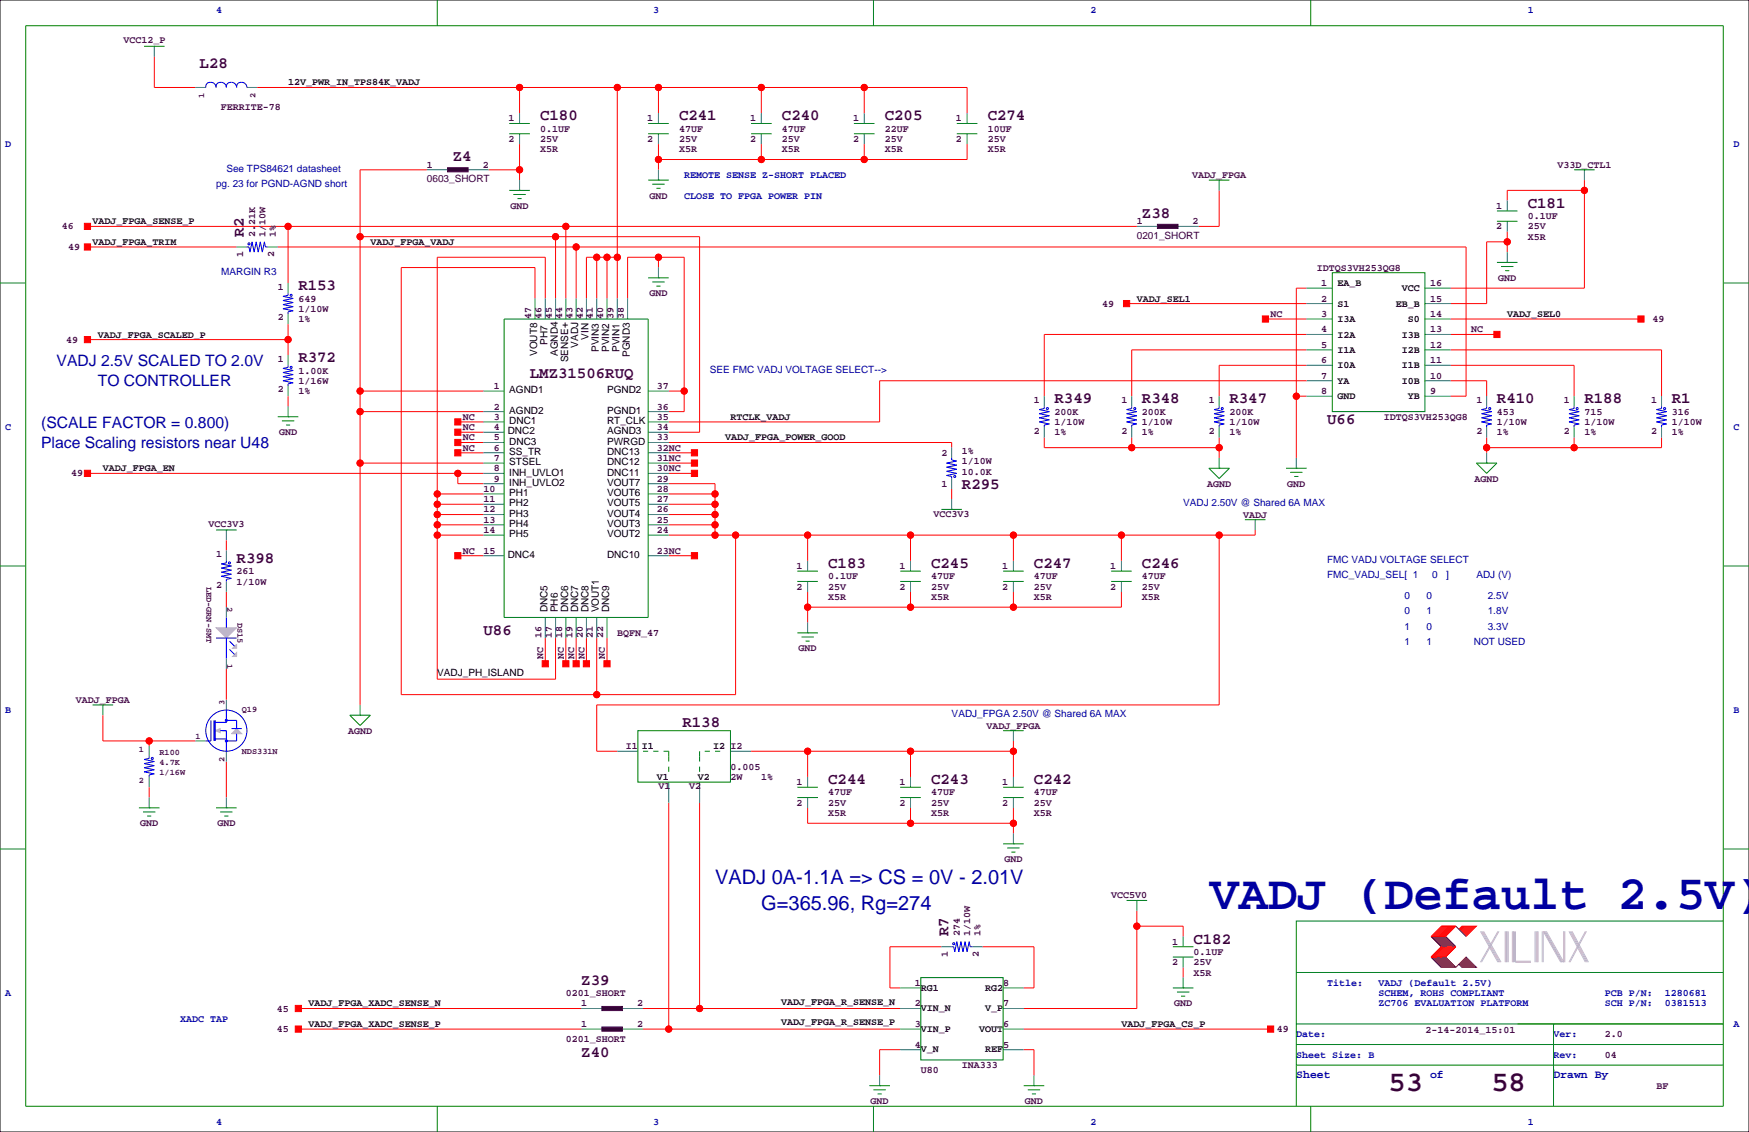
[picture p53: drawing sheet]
<svg xmlns="http://www.w3.org/2000/svg" width="432mm" height="279mm" viewBox="0 0 432 279" stroke-linecap="round" stroke-linejoin="round" font-family="sans-serif">
<defs><g id="words">
<text font-size="12" fill="#0000a0" x="298.7" y="224.4">VADJ (Default 2.5V)</text>
<g font-size="7.1" fill="#400040">
<text x="342.8" y="269.3">53</text>
<text x="368.2" y="269.3">58</text>
</g>
<g font-size="4.9" fill="#0000a0">
<text x="176.5" y="218.2">VADJ 0A-1.1A =&gt; CS = 0V - 2.01V</text>
<text x="188" y="224.6">G=365.96, Rg=274</text>
</g>
<g font-size="3.9" fill="#400040">
<text x="49.3" y="16.7">L28</text>
<text x="133.3" y="29.7">C180</text>
<text x="167.6" y="29.7">C241</text>
<text x="193" y="29.7">C240</text>
<text x="218.4" y="29.7">C205</text>
<text x="243.8" y="29.7">C274</text>
<text x="111.8" y="39.8">Z4</text>
<text x="281.9" y="53.8">Z38</text>
<text x="377.2" y="51.3">C181</text>
<text x="60.2" y="58.4" transform="rotate(-90 60.2 58.4)">R2</text>
<text x="73.7" y="71.6">R153</text>
<text x="73.7" y="89.4">R372</text>
<text x="130.8" y="93.2">LMZ31506RUQ</text>
<text x="260.3" y="99.5">R349</text>
<text x="281.9" y="99.5">R348</text>
<text x="303.5" y="99.5">R347</text>
<text x="369.6" y="99.5">R410</text>
<text x="391.2" y="99.5">R188</text>
<text x="412.7" y="99.5">R1</text>
<text x="327.7" y="104.6">U66</text>
<text x="237.5" y="120.6">R295</text>
<text x="58.4" y="138.9">R398</text>
<text x="204.5" y="140.2">C183</text>
<text x="229.9" y="140.2">C245</text>
<text x="255.3" y="140.2">C247</text>
<text x="281.9" y="140.2">C246</text>
<text x="119.4" y="156.7">U86</text>
<text x="168.5" y="179.5">R138</text>
<text x="204.5" y="193.5">C244</text>
<text x="229.9" y="193.5">C243</text>
<text x="255.3" y="193.5">C242</text>
<text x="234.2" y="231.1" transform="rotate(-90 234.2 231.1)">R7</text>
<text x="294.6" y="232.9">C182</text>
<text x="143.5" y="243">Z39</text>
<text x="143.5" y="260.8">Z40</text>
</g>
<g font-size="3.9" fill="#0000a0">
<text x="14" y="90.3">VADJ 2.5V SCALED TO 2.0V</text>
<text x="24.1" y="95.4">TO CONTROLLER</text>
<text x="10.2" y="105.5">(SCALE FACTOR = 0.800)</text>
<text x="10.2" y="110.6">Place Scaling resistors near U48</text>
</g>
<g font-size="2.8" fill="#0000a0">
<text x="320" y="266.1">Sheet</text>
<text x="353.1" y="266.1">of</text>
<text x="383.5" y="266.1">Drawn By</text>
</g>
<g font-size="2.5" fill="#0000a0">
<text x="53.3" y="3.3">4</text>
<text x="161.3" y="3.3">3</text>
<text x="269.2" y="3.3">2</text>
<text x="377.2" y="3.3">1</text>
<text x="1.3" y="36.3">D</text>
<text x="428" y="36.3">D</text>
<text x="53.3" y="46.3">pg. 23 for PGND-AGND short</text>
<text x="55.9" y="42.4">See TPS84621 datasheet</text>
<text x="168.9" y="43.9">REMOTE SENSE Z-SHORT PLACED</text>
<text x="168.9" y="49">CLOSE TO FPGA POWER PIN</text>
<text x="54.6" y="67.8">MARGIN R3</text>
<text x="175.3" y="92">SEE FMC VADJ VOLTAGE SELECT--&gt;</text>
<text x="1.3" y="106.2">C</text>
<text x="428" y="106.2">C</text>
<text x="292.1" y="125">VADJ 2.50V @ Shared 6A MAX</text>
<text x="327.7" y="139">FMC VADJ VOLTAGE SELECT</text>
<text x="327.7" y="142.8">FMC_VADJ_SEL[ 1</text>
<text x="353.6" y="142.8">0</text>
<text x="357" y="142.8">]</text>
<text x="364.5" y="142.8">ADJ (V)</text>
<text x="346.7" y="147.9">0</text>
<text x="352.2" y="147.9">0</text>
<text x="367.3" y="147.9">2.5V</text>
<text x="346.7" y="151.7">0</text>
<text x="346.7" y="155.5">1</text>
<text x="352.2" y="151.7">1</text>
<text x="352.2" y="155.5">0</text>
<text x="367.3" y="151.7">1.8V</text>
<text x="367.3" y="155.5">3.3V</text>
<text x="346.7" y="159.3">1</text>
<text x="352.2" y="159.3">1</text>
<text x="363.9" y="159.3">NOT USED</text>
<text x="1.3" y="176">B</text>
<text x="234.9" y="177.1">VADJ_FPGA 2.50V @ Shared 6A MAX</text>
<text x="428" y="176">B</text>
<text x="1.3" y="245.9">A</text>
<text x="327.7" y="243.3">Title:</text>
<text x="340.4" y="245.9">SCHEM, ROHS COMPLIANT</text>
<text x="340.4" y="243.3">VADJ (Default 2.5V)</text>
<text x="396.2" y="245.9">PCB P/N:</text>
<text x="411.1" y="245.9">1280681</text>
<text x="340.4" y="248.4">ZC706 EVALUATION PLATFORM</text>
<text x="396.2" y="248.4">SCH P/N:</text>
<text x="411.1" y="248.4">0381513</text>
<text x="44.4" y="252.2">XADC TAP</text>
<text x="320" y="256">Date:</text>
<text x="383.5" y="256">Ver:</text>
<text x="428" y="253.5">A</text>
<text x="320" y="261.1">Sheet Size: B</text>
<text x="383.5" y="261.1">Rev:</text>
<text x="53.3" y="277.6">4</text>
<text x="161.3" y="277.6">3</text>
<text x="269.2" y="277.6">2</text>
<text x="377.2" y="277.6">1</text>
</g>
<g font-size="2.5" fill="#400040">
<text x="30.5" y="10.7">VCC12_P</text>
<text x="54.5" y="27.3">FERRITE-78</text>
<text x="125.5" y="30">1</text>
<text x="159.8" y="30">1</text>
<text x="185.2" y="30">1</text>
<text x="210.6" y="30">1</text>
<text x="236" y="30">1</text>
<text x="125.5" y="35.1">2</text>
<text x="133.3" y="32.5">0.1UF</text>
<text x="133.3" y="35.1">25V</text>
<text x="159.8" y="35.1">2</text>
<text x="167.6" y="32.5">47UF</text>
<text x="167.6" y="35.1">25V</text>
<text x="185.2" y="35.1">2</text>
<text x="193" y="35.1">25V</text>
<text x="193" y="32.5">47UF</text>
<text x="210.6" y="35.1">2</text>
<text x="218.4" y="32.5">22UF</text>
<text x="218.4" y="35.1">25V</text>
<text x="236" y="35.1">2</text>
<text x="243.8" y="32.5">10UF</text>
<text x="243.8" y="35.1">25V</text>
<text x="105.4" y="41.4">1</text>
<text x="119.2" y="41.4">2</text>
<text x="133.3" y="37.6">X5R</text>
<text x="167.6" y="37.6">X5R</text>
<text x="193" y="37.6">X5R</text>
<text x="218.4" y="37.6">X5R</text>
<text x="243.8" y="37.6">X5R</text>
<text x="384.5" y="41.4">V33D_CTL1</text>
<text x="105.4" y="45">0603_SHORT</text>
<text x="294.3" y="43.9">VADJ_FPGA</text>
<text x="126" y="51.6">GND</text>
<text x="160.3" y="49">GND</text>
<text x="369.4" y="51.6">1</text>
<text x="15.2" y="56.6">46</text>
<text x="63" y="58.4" transform="rotate(-90 63 58.4)">2.21K</text>
<text x="65.5" y="58.4" transform="rotate(-90 65.5 58.4)">1/10W</text>
<text x="68.1" y="58.4" transform="rotate(-90 68.1 58.4)">1%</text>
<text x="280.7" y="55.4">1</text>
<text x="280.7" y="59">0201_SHORT</text>
<text x="294.4" y="55.4">2</text>
<text x="369.4" y="56.6">2</text>
<text x="377.2" y="54.1">0.1UF</text>
<text x="377.2" y="56.6">25V</text>
<text x="377.2" y="59.2">X5R</text>
<text x="16.8" y="61.7">49</text>
<text x="60" y="63.5" transform="rotate(-90 60 63.5)">1</text>
<text x="67.7" y="63.5" transform="rotate(-90 67.7 63.5)">2</text>
<text x="68.6" y="71.5">1</text>
<text x="325.1" y="66.8">IDTQS3VH253QG8</text>
<text x="326.2" y="70.6">1</text>
<text x="353.1" y="70.6">16</text>
<text x="369.9" y="69.3">GND</text>
<text x="73.7" y="74.4">649</text>
<text x="73.7" y="77">1/10W</text>
<text x="160.3" y="73.2">GND</text>
<text x="272.1" y="75.7">49</text>
<text x="326.2" y="74.4">2</text>
<text x="353.1" y="74.4">15</text>
<text x="68.6" y="79.1">2</text>
<text x="73.7" y="79.5">1%</text>
<text x="131.2" y="78.7" transform="rotate(-90 131.2 78.7)">47</text>
<text x="133.7" y="78.7" transform="rotate(-90 133.7 78.7)">46</text>
<text x="136.2" y="78.7" transform="rotate(-90 136.2 78.7)">45</text>
<text x="138.8" y="78.7" transform="rotate(-90 138.8 78.7)">44</text>
<text x="141.3" y="78.7" transform="rotate(-90 141.3 78.7)">43</text>
<text x="143.9" y="78.7" transform="rotate(-90 143.9 78.7)">42</text>
<text x="146.4" y="78.7" transform="rotate(-90 146.4 78.7)">41</text>
<text x="148.9" y="78.7" transform="rotate(-90 148.9 78.7)">40</text>
<text x="151.5" y="78.7" transform="rotate(-90 151.5 78.7)">39</text>
<text x="154" y="78.7" transform="rotate(-90 154 78.7)">38</text>
<text x="313.7" y="78.2">NC</text>
<text x="326.2" y="82">4</text>
<text x="326.2" y="78.2">3</text>
<text x="353.1" y="78.2">14</text>
<text x="353.1" y="82">13</text>
<text x="363.2" y="82">NC</text>
<text x="408" y="79.5">49</text>
<text x="16.3" y="84.6">49</text>
<text x="68.6" y="89.2">1</text>
<text x="326.2" y="89.7">6</text>
<text x="326.2" y="85.9">5</text>
<text x="353.1" y="85.9">12</text>
<text x="353.1" y="89.7">11</text>
<text x="73.7" y="92.2">1.00K</text>
<text x="73.7" y="94.7">1/16W</text>
<text x="326.2" y="93.5">7</text>
<text x="353.1" y="93.5">10</text>
<text x="68.6" y="96.9">2</text>
<text x="73.7" y="97.3">1%</text>
<text x="121.9" y="96">1</text>
<text x="121.9" y="101.1">2</text>
<text x="162.1" y="101.1">36</text>
<text x="162.1" y="96">37</text>
<text x="255.3" y="99.4">1</text>
<text x="276.9" y="99.4">1</text>
<text x="298.5" y="99.4">1</text>
<text x="326.2" y="97.3">8</text>
<text x="353.1" y="97.3">9</text>
<text x="364.5" y="99.4">1</text>
<text x="386.1" y="99.4">1</text>
<text x="407.7" y="99.4">1</text>
<text x="68.9" y="107.4">GND</text>
<text x="114.3" y="103.6">NC</text>
<text x="114.3" y="106.2">NC</text>
<text x="121.9" y="103.6">3</text>
<text x="121.9" y="106.2">4</text>
<text x="162.1" y="106.2">34</text>
<text x="162.1" y="103.6">35</text>
<text x="255.3" y="107">2</text>
<text x="260.3" y="102.4">200K</text>
<text x="260.3" y="104.9">1/10W</text>
<text x="260.3" y="107.4">1%</text>
<text x="276.9" y="107">2</text>
<text x="281.9" y="107.4">1%</text>
<text x="281.9" y="104.9">1/10W</text>
<text x="281.9" y="102.4">200K</text>
<text x="298.5" y="107">2</text>
<text x="303.5" y="102.4">200K</text>
<text x="303.5" y="104.9">1/10W</text>
<text x="303.5" y="107.4">1%</text>
<text x="341.6" y="103.6">IDTQS3VH253QG8</text>
<text x="364.5" y="107">2</text>
<text x="369.6" y="102.4">453</text>
<text x="369.6" y="104.9">1/10W</text>
<text x="369.6" y="107.4">1%</text>
<text x="386.1" y="107">2</text>
<text x="391.2" y="102.4">715</text>
<text x="391.2" y="104.9">1/10W</text>
<text x="391.2" y="107.4">1%</text>
<text x="407.7" y="107">2</text>
<text x="412.7" y="102.4">316</text>
<text x="412.7" y="104.9">1/10W</text>
<text x="412.7" y="107.4">1%</text>
<text x="114.3" y="108.7">NC</text>
<text x="114.3" y="111.3">NC</text>
<text x="121.9" y="108.7">5</text>
<text x="121.9" y="111.3">6</text>
<text x="121.9" y="113.8">7</text>
<text x="162.1" y="113.8">31NC</text>
<text x="162.1" y="111.3">32NC</text>
<text x="162.1" y="108.7">33</text>
<text x="232.4" y="112.5">2</text>
<text x="237.5" y="112.1">1%</text>
<text x="17.6" y="117.6">49</text>
<text x="121.9" y="116.3">8</text>
<text x="121.9" y="118.9">9</text>
<text x="162.1" y="116.3">30NC</text>
<text x="162.1" y="118.9">29</text>
<text x="237.5" y="117.2">10.0K</text>
<text x="237.5" y="114.6">1/10W</text>
<text x="364.1" y="118.9">AGND</text>
<text x="119.4" y="121.4">10</text>
<text x="119.4" y="124">11</text>
<text x="162.1" y="124">27</text>
<text x="162.1" y="121.4">28</text>
<text x="232.4" y="120.1">1</text>
<text x="298" y="120.1">AGND</text>
<text x="317.8" y="120.1">GND</text>
<text x="51.4" y="130.1">VCC3V3</text>
<text x="119.4" y="126.5">12</text>
<text x="119.4" y="129">13</text>
<text x="119.4" y="131.6">14</text>
<text x="162.1" y="131.6">24</text>
<text x="162.1" y="129">25</text>
<text x="162.1" y="126.5">26</text>
<text x="230.5" y="127.6">VCC3V3</text>
<text x="306.9" y="127.8">VADJ</text>
<text x="53.3" y="137.5">1</text>
<text x="114.3" y="136.7">NC</text>
<text x="119.4" y="136.7">15</text>
<text x="162.1" y="136.7">23NC</text>
<text x="58.4" y="141.7">261</text>
<text x="196.6" y="140.5">1</text>
<text x="204.5" y="143">0.1UF</text>
<text x="222" y="140.5">1</text>
<text x="229.9" y="143">47UF</text>
<text x="247.4" y="140.5">1</text>
<text x="255.3" y="143">47UF</text>
<text x="274.1" y="140.5">1</text>
<text x="281.9" y="143">47UF</text>
<text x="53.3" y="145.1">2</text>
<text x="58.4" y="144.3">1/10W</text>
<text x="196.6" y="145.5">2</text>
<text x="204.5" y="145.5">25V</text>
<text x="204.5" y="148.1">X5R</text>
<text x="222" y="145.5">2</text>
<text x="229.9" y="145.5">25V</text>
<text x="229.9" y="148.1">X5R</text>
<text x="247.4" y="145.5">2</text>
<text x="255.3" y="148.1">X5R</text>
<text x="255.3" y="145.5">25V</text>
<text x="274.1" y="145.5">2</text>
<text x="281.9" y="145.5">25V</text>
<text x="281.9" y="148.1">X5R</text>
<text x="133.7" y="157.5" transform="rotate(-90 133.7 157.5)">16</text>
<text x="136.2" y="157.5" transform="rotate(-90 136.2 157.5)">17</text>
<text x="138.8" y="157.5" transform="rotate(-90 138.8 157.5)">18</text>
<text x="141.3" y="157.5" transform="rotate(-90 141.3 157.5)">19</text>
<text x="143.9" y="157.5" transform="rotate(-90 143.9 157.5)">20</text>
<text x="146.4" y="157.5" transform="rotate(-90 146.4 157.5)">21</text>
<text x="148.9" y="157.5" transform="rotate(-90 148.9 157.5)">22</text>
<text x="152.4" y="157">BQFN_47</text>
<text x="197.2" y="160.8">GND</text>
<text x="134.1" y="162.6" transform="rotate(-90 134.1 162.6)">NC</text>
<text x="139.2" y="162.6" transform="rotate(-90 139.2 162.6)">NC</text>
<text x="141.7" y="162.6" transform="rotate(-90 141.7 162.6)">NC</text>
<text x="144.3" y="162.6" transform="rotate(-90 144.3 162.6)">NC</text>
<text x="149.4" y="162.6" transform="rotate(-90 149.4 162.6)">NC</text>
<text x="18.7" y="173.5">VADJ_FPGA</text>
<text x="243.5" y="179.8">VADJ_FPGA</text>
<text x="85.9" y="181.1">AGND</text>
<text x="154.5" y="184.9">I1</text>
<text x="180.3" y="184.9">I2</text>
<text x="180.3" y="190">0.005</text>
<text x="162.6" y="194.7">V1</text>
<text x="170.2" y="194.7">V2</text>
<text x="180.3" y="192.5">2W</text>
<text x="188" y="192.5">1%</text>
<text x="196.6" y="193.8">1</text>
<text x="204.5" y="196.3">47UF</text>
<text x="222" y="193.8">1</text>
<text x="229.9" y="196.3">47UF</text>
<text x="247.4" y="193.8">1</text>
<text x="255.3" y="196.3">47UF</text>
<text x="34.6" y="204">GND</text>
<text x="53.7" y="204">GND</text>
<text x="196.6" y="198.9">2</text>
<text x="204.5" y="201.4">X5R</text>
<text x="204.5" y="198.9">25V</text>
<text x="222" y="198.9">2</text>
<text x="229.9" y="198.9">25V</text>
<text x="229.9" y="201.4">X5R</text>
<text x="247.4" y="198.9">2</text>
<text x="255.3" y="198.9">25V</text>
<text x="255.3" y="201.4">X5R</text>
<text x="248" y="212.9">GND</text>
<text x="274.3" y="221.7">VCC5V0</text>
<text x="237" y="231.1" transform="rotate(-90 237 231.1)">274</text>
<text x="239.5" y="231.1" transform="rotate(-90 239.5 231.1)">1/10W</text>
<text x="242.1" y="231.1" transform="rotate(-90 242.1 231.1)">1%</text>
<text x="289.3" y="233.2">1</text>
<text x="234" y="236.2" transform="rotate(-90 234 236.2)">1</text>
<text x="241.6" y="236.2" transform="rotate(-90 241.6 236.2)">2</text>
<text x="289.3" y="238.3">2</text>
<text x="294.6" y="235.7">0.1UF</text>
<text x="294.6" y="238.3">25V</text>
<text x="139.7" y="245.9">0201_SHORT</text>
<text x="225.8" y="243.3">1</text>
<text x="247.6" y="243.3">8</text>
<text x="294.6" y="240.8">X5R</text>
<text x="68.4" y="249.7">45</text>
<text x="143.5" y="248.4">1</text>
<text x="157.3" y="248.4">2</text>
<text x="225.8" y="248.4">2</text>
<text x="247.6" y="248.4">7</text>
<text x="289.9" y="248.4">GND</text>
<text x="68.4" y="254.8">45</text>
<text x="139.7" y="257.3">0201_SHORT</text>
<text x="143.5" y="253.5">1</text>
<text x="157.3" y="253.5">2</text>
<text x="225.8" y="253.5">3</text>
<text x="247.6" y="253.5">6</text>
<text x="315.3" y="254.8">49</text>
<text x="351.9" y="255">2-14-2014_15:01</text>
<text x="396.2" y="256">2.0</text>
<text x="225.8" y="258.6">4</text>
<text x="237.5" y="263.7">INA333</text>
<text x="247.6" y="258.6">5</text>
<text x="396.2" y="261.1">04</text>
<text x="227.3" y="264.9">U80</text>
<text x="408.9" y="268.7">BF</text>
<text x="214.9" y="272.5">GND</text>
<text x="253" y="272.5">GND</text>
</g>
<g font-size="2.5">
<text x="71.1" y="21.1">12V_PWR_IN_TPS84K_VADJ</text>
<text x="22.9" y="55.4">VADJ_FPGA_SENSE_P</text>
<text x="22.9" y="60.5">VADJ_FPGA_TRIM</text>
<text x="91.4" y="60.5">VADJ_FPGA_VADJ</text>
<text x="330.2" y="70.6">EA_B</text>
<text x="346.1" y="71.9">VCC</text>
<text x="280.7" y="74.4">VADJ_SEL1</text>
<text x="330.2" y="75.7">S1</text>
<text x="344.6" y="75.7">EB_B</text>
<text x="24.1" y="83.3">VADJ_FPGA_SCALED_P</text>
<text x="145.3" y="83.8" transform="rotate(-90 145.3 83.8)">VIN</text>
<text x="330.2" y="83.3">I2A</text>
<text x="330.2" y="79.5">I3A</text>
<text x="346.1" y="83.3">I3B</text>
<text x="347.6" y="79.5">S0</text>
<text x="372.1" y="78.2">VADJ_SEL0</text>
<text x="132.6" y="87.9" transform="rotate(-90 132.6 87.9)">VOUT8</text>
<text x="135.2" y="85.1" transform="rotate(-90 135.2 85.1)">PH7</text>
<text x="137.7" y="87.9" transform="rotate(-90 137.7 87.9)">AGND4</text>
<text x="140.2" y="89.4" transform="rotate(-90 140.2 89.4)">SENSE+</text>
<text x="142.8" y="85.9" transform="rotate(-90 142.8 85.9)">VADJ</text>
<text x="147.9" y="86.9" transform="rotate(-90 147.9 86.9)">PVIN3</text>
<text x="150.4" y="86.9" transform="rotate(-90 150.4 86.9)">PVIN2</text>
<text x="152.9" y="86.9" transform="rotate(-90 152.9 86.9)">PVIN1</text>
<text x="155.5" y="88.1" transform="rotate(-90 155.5 88.1)">PGND3</text>
<text x="330.2" y="87.1">I1A</text>
<text x="346.1" y="87.1">I2B</text>
<text x="330.2" y="90.9">I0A</text>
<text x="330.2" y="94.7">YA</text>
<text x="346.1" y="90.9">I1B</text>
<text x="346.1" y="94.7">I0B</text>
<text x="125.7" y="97.1">AGND1</text>
<text x="149.9" y="97.1">PGND2</text>
<text x="330.2" y="98.6">GND</text>
<text x="347.6" y="98.6">YB</text>
<text x="125.4" y="107.2">DNC2</text>
<text x="125.7" y="102.1">AGND2</text>
<text x="125.7" y="104.7">DNC1</text>
<text x="149.9" y="107.2">AGND3</text>
<text x="149.9" y="102.1">PGND1</text>
<text x="149.9" y="104.7">RT_CLK</text>
<text x="180.3" y="103.6">RTCLK_VADJ</text>
<text x="125.7" y="109.8">DNC3</text>
<text x="125.7" y="112.3">SS_TR</text>
<text x="149.9" y="112.3">DNC13</text>
<text x="149.9" y="109.8">PWRGD</text>
<text x="179.1" y="108.7">VADJ_FPGA_POWER_GOOD</text>
<text x="25.4" y="116.3">VADJ_FPGA_EN</text>
<text x="125.7" y="117.4">INH_UVLO1</text>
<text x="125.7" y="119.9">INH_UVLO2</text>
<text x="125.7" y="114.8">STSEL</text>
<text x="149.9" y="117.4">DNC11</text>
<text x="149.9" y="114.8">DNC12</text>
<text x="149.9" y="119.9">VOUT7</text>
<text x="125.7" y="122.5">PH1</text>
<text x="125.7" y="125">PH2</text>
<text x="149.9" y="125">VOUT5</text>
<text x="149.9" y="122.5">VOUT6</text>
<text x="125.7" y="127.5">PH3</text>
<text x="125.7" y="130.1">PH4</text>
<text x="149.9" y="130.1">VOUT3</text>
<text x="149.9" y="127.5">VOUT4</text>
<text x="125.4" y="137.7">DNC4</text>
<text x="125.7" y="132.6">PH5</text>
<text x="149.9" y="137.7">DNC10</text>
<text x="149.9" y="132.6">VOUT2</text>
<text x="135.2" y="151.1" transform="rotate(-90 135.2 151.1)">DNC5</text>
<text x="137.7" y="151.1" transform="rotate(-90 137.7 151.1)">PH6</text>
<text x="140.2" y="151.1" transform="rotate(-90 140.2 151.1)">DNC6</text>
<text x="142.8" y="151.1" transform="rotate(-90 142.8 151.1)">DNC7</text>
<text x="145.3" y="151.1" transform="rotate(-90 145.3 151.1)">DNC8</text>
<text x="147.9" y="151.1" transform="rotate(-90 147.9 151.1)">VOUT1</text>
<text x="150.4" y="151.1" transform="rotate(-90 150.4 151.1)">DNC9</text>
<text x="107.9" y="166.9">VADJ_PH_ISLAND</text>
<text x="158.5" y="184.8">I1</text>
<text x="176.1" y="184.8">I2</text>
<text x="162.1" y="192.5">V1</text>
<text x="172.3" y="192.5">V2</text>
<text x="227.3" y="244.5">RG1</text>
<text x="243.2" y="244.5">RG2</text>
<text x="76.2" y="248.4">VADJ_FPGA_XADC_SENSE_N</text>
<text x="192.8" y="248">VADJ_FPGA_R_SENSE_N</text>
<text x="227.3" y="249.6">VIN_N</text>
<text x="243.2" y="249.6">V_P</text>
<text x="76.2" y="253.5">VADJ_FPGA_XADC_SENSE_P</text>
<text x="192.8" y="253.1">VADJ_FPGA_R_SENSE_P</text>
<text x="227.3" y="254.7">VIN_P</text>
<text x="241.7" y="254.7">VOUT</text>
<text x="276.9" y="253.5">VADJ_FPGA_CS_P</text>
<text x="227.3" y="259.8">V_N</text>
<text x="243.2" y="259.8">REF</text>
</g>
<g font-size="2.1" fill="#400040">
<text x="50.4" y="24.1" transform="rotate(-90 50.4 24.1)">1</text>
<text x="63.1" y="24.1" transform="rotate(-90 63.1 24.1)">2</text>
<text x="51" y="144.8" transform="rotate(90 51 144.8)">LED-GRN-SMT</text>
<text x="56.1" y="149.9" transform="rotate(90 56.1 149.9)">2</text>
<text x="58.6" y="153.7" transform="rotate(90 58.6 153.7)">DS15</text>
<text x="56.1" y="163.8" transform="rotate(90 56.1 163.8)">1</text>
<text x="55.4" y="174" transform="rotate(-90 55.4 174)">3</text>
<text x="59.7" y="175.8">Q19</text>
<text x="34.3" y="185.5">1</text>
<text x="48.3" y="182.4">1</text>
<text x="39.4" y="186.3">R100</text>
<text x="39.4" y="188.8">4.7K</text>
<text x="39.4" y="191.3">1/16W</text>
<text x="55.4" y="188" transform="rotate(-90 55.4 188)">2</text>
<text x="59.7" y="186">NDS331N</text>
<text x="34.3" y="193.2">2</text>
</g>
</g></defs>
<path d="M0 0h431.8v279.4h-431.8z" fill="none" stroke="#000" stroke-width=".25"/>
<g fill="none" stroke="#f00" stroke-width=".25">
<path d="M38.1 14v7.6h10.2M63.5 21.6h175.3v6.3M128.3 21.6v6.3M128.3 35.6v8.8M152.4 21.6v52.1M162.6 21.6v6.3M162.6 35.6v6.3M188 21.6v6.3M188 35.6v3.8M213.4 21.6v6.3M213.4 35.6v3.8M238.8 35.6v3.8h-76.2"/>
<path d="M21.6 55.9h259.1M71.1 55.9v13.9M88.9 58.4h83.8v48.3h-7.6M105.4 41.9h-16.5v132.1M120.6 41.9h7.7M137.2 58.4v15.3M139.7 55.9v17.8M301 47v8.9h-5.1M372.1 59.7h-5.1v15.2h-8.9M372.1 57.2v5M391.2 47h-19.1v2.5M391.2 44.4v26.7h-33.1"/>
<path d="M21.6 61h36.8M68.6 61h293.3v36.8h-3.8M132.1 73.7v-7.7h-33v105.4h82.5v-39.3M134.6 73.7v-10.2h-26.7v104.1h29.3v-10.1M142.2 61v12.7M147.3 63.5v10.2M149.9 63.5v10.2M152.4 63.5h-7.6v10.2M154.9 73.7v-10.2h14v38.1h-3.8M162.6 63.5v2.5M278.1 74.9h44.5M312.4 78.7h10.2"/>
<path d="M322.6 71.1h-2.6v41.9M358.1 78.7h47M21.6 83.8h49.5M71.1 80v7.6M71.1 97.8v2.5M88.9 96.5h30.5M165.1 96.5h3.8M320 97.8h2.6M322.6 82.5h-64.8v15.3M322.6 86.4h-43.2v11.4M322.6 90.2h-21.6v7.6M322.6 94h-105.4v10.1h-52.1"/>
<path d="M358.1 82.5h11.5M358.1 90.2h30.5v7.6M358.1 86.4h52.1v11.4M358.1 94h8.9v3.8M21.6 116.8h97.8M88.9 114.3h30.5M88.9 101.6h30.5M113 111.8h6.4M113 109.2h6.4M113 106.7h6.4M113 104.1h6.4M113 116.8v2.6h6.4"/>
<path d="M165.1 111.8h6.3M165.1 109.2h69.8v1.3M165.1 116.8h6.3M165.1 114.3h6.3M165.1 119.4h11.4v12.7M257.8 107.9v2.6h43.2M279.4 107.9v2.6M301 107.9v5.1M367 107.9v3.9M388.6 107.9v2.6M410.2 107.9v2.6h-43.2M55.9 133.3v2.6"/>
<path d="M107.9 129.5h11.5M107.9 127h11.5M107.9 124.5h11.5M107.9 121.9h11.5M107.9 132.1h11.5M113 137.2h6.4M165.1 129.5h11.4M165.1 127h11.4M165.1 124.5h11.4M165.1 121.9h11.4M165.1 137.2h6.3M199.4 132.1v6.3"/>
<path d="M224.8 132.1v6.3M234.9 120.7v2.5M250.2 132.1v6.3M276.9 132.1v6.3M301 132.1v41.9h-153.7v11.4h5.1M309.9 130.8v1.3h-144.8M55.9 146v3.9M134.6 157.5v6.3M139.7 157.5v6.3M142.2 157.5v6.3M144.8 157.5v6.3M147.3 157.5v13.9"/>
<path d="M149.9 157.5v6.3M199.4 146v7.7M224.8 146v3.9M250.2 146v3.9M276.9 146v3.9h-77.5M25.4 176.5v6.4h22.9M55.9 165.1v7.6M36.8 182.9v1.2M36.8 194.3v2.5M55.9 188v8.8M165.1 198.1v55.9M172.7 198.1v50.8"/>
<path d="M185.4 185.4h64.8M199.4 185.4v6.4M199.4 199.4v3.8h50.8M224.8 185.4v6.4M224.8 199.4v3.8M250.2 182.9v8.9M250.2 199.4v6.3M232.4 233.7h-12.7v10.1h2.5M242.6 233.7h12.7v10.1h-2.6M280.7 224.8v24.1h-28M280.7 228.6h11.4v2.5M292.1 238.8v2.5"/>
<path d="M355.9 228.6h3.5l-2.5 2.5h-3.6zM355.9 233.7l-2.6 2.5h3.6l2.5-2.5M356.1 233.7l-2.5 2.5M356.1 228.6l-2.5 2.5M356.4 233.7l-2.6 2.5M356.4 228.6l-2.6 2.5M356.6 233.7l-2.5 2.5M356.6 228.6l-2.5 2.5M356.9 233.7l-2.6 2.5M356.9 228.6l-2.6 2.5M357.1 233.7l-2.5 2.5M357.1 228.6l-2.5 2.5"/>
<path d="M357.4 233.7l-2.6 2.5M357.4 228.6l-2.6 2.5M357.6 233.7l-2.5 2.5M357.6 228.6l-2.5 2.5M357.9 233.7l-2.6 2.5M357.9 228.6l-2.6 2.5M358.1 233.7l-2.5 2.5M358.1 228.6l-2.5 2.5M358.4 233.7l-2.5 2.5M358.4 228.6l-2.5 2.5M358.6 233.7l-2.5 2.5M358.6 228.6l-2.5 2.5"/>
<path d="M358.9 233.7l-2.5 2.5M358.9 228.6l-2.5 2.5M359.2 233.7l-2.6 2.5M359.2 228.6l-2.6 2.5M360.2 229.4l.7-.8h3.6l-2.6 2.5M361.2 228.6l-.8 .8M361.4 228.6l-1 1M361.7 228.6l-1 1M361.9 228.6l-1.2 1.3M362.2 228.6l-1.3 1.3M362.5 228.6l-1.6 1.5M362.7 228.6l-1.5 1.5"/>
<path d="M363 228.6l-1.8 1.8M363.2 228.6l-1.8 1.8M363.5 228.6l-2.1 2M363.7 228.6l-2 2M364 228.6l-2.3 2.3M364.2 228.6l-2.3 2.3M73.7 248.9h69.8M73.7 254h69.8M158.7 248.9h63.5M158.7 254h63.5M222.2 259.1h-5v6.3M252.7 259.1h2.6v6.3"/>
<path d="M252.7 254h61"/>
<circle cx="128.3" cy="21.6" r=".76"/>
<circle cx="152.4" cy="21.6" r=".76"/>
<circle cx="162.6" cy="21.6" r=".76"/>
<circle cx="162.6" cy="39.4" r=".76"/>
<circle cx="188" cy="21.6" r=".76"/>
<circle cx="188" cy="39.4" r=".76"/>
<circle cx="213.4" cy="21.6" r=".76"/>
<circle cx="213.4" cy="39.4" r=".76"/>
<circle cx="71.1" cy="55.9" r=".76"/>
<circle cx="88.9" cy="58.4" r=".76"/>
<circle cx="128.3" cy="41.9" r=".76"/>
<circle cx="137.2" cy="58.4" r=".76"/>
<circle cx="139.7" cy="55.9" r=".76"/>
<circle cx="372.1" cy="59.7" r=".76"/>
<circle cx="391.2" cy="47" r=".76"/>
<circle cx="142.2" cy="61" r=".76"/>
<circle cx="147.3" cy="63.5" r=".76"/>
<circle cx="149.9" cy="63.5" r=".76"/>
<circle cx="152.4" cy="63.5" r=".76"/>
<circle cx="162.6" cy="63.5" r=".76"/>
<circle cx="71.1" cy="83.8" r=".76"/>
<circle cx="88.9" cy="96.5" r=".76"/>
<circle cx="168.9" cy="96.5" r=".76"/>
<circle cx="320" cy="97.8" r=".76"/>
<circle cx="88.9" cy="101.6" r=".76"/>
<circle cx="88.9" cy="114.3" r=".76"/>
<circle cx="113" cy="116.8" r=".76"/>
<circle cx="279.4" cy="110.5" r=".76"/>
<circle cx="301" cy="110.5" r=".76"/>
<circle cx="367" cy="110.5" r=".76"/>
<circle cx="388.6" cy="110.5" r=".76"/>
<circle cx="108" cy="132.1" r=".76"/>
<circle cx="108" cy="121.9" r=".76"/>
<circle cx="108" cy="127" r=".76"/>
<circle cx="108" cy="129.5" r=".76"/>
<circle cx="108" cy="124.5" r=".76"/>
<circle cx="176.5" cy="132.1" r=".76"/>
<circle cx="176.5" cy="121.9" r=".76"/>
<circle cx="176.5" cy="127" r=".76"/>
<circle cx="176.5" cy="129.5" r=".76"/>
<circle cx="176.5" cy="124.5" r=".76"/>
<circle cx="181.6" cy="132.1" r=".76"/>
<circle cx="199.4" cy="132.1" r=".76"/>
<circle cx="224.8" cy="132.1" r=".76"/>
<circle cx="250.2" cy="132.1" r=".76"/>
<circle cx="276.9" cy="132.1" r=".76"/>
<circle cx="301" cy="132.1" r=".76"/>
<circle cx="199.4" cy="149.9" r=".76"/>
<circle cx="224.8" cy="149.9" r=".76"/>
<circle cx="250.2" cy="149.9" r=".76"/>
<circle cx="147.3" cy="171.4" r=".76"/>
<circle cx="36.8" cy="182.9" r=".76"/>
<circle cx="199.4" cy="185.4" r=".76"/>
<circle cx="224.8" cy="185.4" r=".76"/>
<circle cx="250.2" cy="185.4" r=".76"/>
<circle cx="224.8" cy="203.2" r=".76"/>
<circle cx="250.2" cy="203.2" r=".76"/>
<circle cx="280.7" cy="228.6" r=".76"/>
<circle cx="165.1" cy="254" r=".76"/>
<circle cx="172.7" cy="248.9" r=".76"/>
</g>
<g fill="none" stroke="#008080" stroke-width=".25">
<path d="M38.1 11.4v2.6M48.3 21.6h2.5M61 21.6h2.5M128.3 27.9v2.6M128.3 33v2.6M162.6 27.9v2.6M162.6 33v2.6M188 27.9v2.6M188 33v2.6M213.4 27.9v2.6M213.4 33v2.6M238.8 27.9v2.6"/>
<path d="M238.8 33v2.6M105.4 41.9h5.1M115.6 41.9h5M128.3 44.4v2.6M162.6 41.9v2.5M280.7 55.9h5.1M290.8 55.9h5.1M301 44.4v2.6M372.1 49.5v2.6M372.1 54.6v2.6M391.2 41.9v2.5M58.4 61h2.6"/>
<path d="M66 61h2.6M71.1 69.8v2.6M71.1 77.5v2.5M132.1 73.7v5M134.6 73.7v5M137.2 73.7v5M139.7 73.7v5M142.2 73.7v5M144.8 73.7v5M147.3 73.7v5M149.9 73.7v5M152.4 73.7v5"/>
<path d="M154.9 73.7v5M162.6 66v2.6M322.6 71.1h6.3M322.6 74.9h6.3M322.6 78.7h6.3M351.8 71.1h6.3M351.8 74.9h6.3M351.8 78.7h6.3M372.1 62.2v2.6M71.1 87.6v2.6M71.1 95.2v2.6M119.4 96.5h5.1"/>
<path d="M160 96.5h5.1M257.8 97.8v2.5M279.4 97.8v2.5M301 97.8v2.5M322.6 90.2h6.3M322.6 86.4h6.3M322.6 82.5h6.3M322.6 94h6.3M322.6 97.8h6.3M351.8 90.2h6.3M351.8 86.4h6.3M351.8 82.5h6.3"/>
<path d="M351.8 94h6.3M351.8 97.8h6.3M367 97.8v2.5M388.6 97.8v2.5M410.2 97.8v2.5M71.1 100.3v2.6M119.4 101.6h5.1M119.4 106.7h5.1M119.4 104.1h5.1M119.4 116.8h5.1M119.4 114.3h5.1M119.4 111.8h5.1"/>
<path d="M119.4 109.2h5.1M119.4 119.4h5.1M160 101.6h5.1M160 106.7h5.1M160 104.1h5.1M160 116.8h5.1M160 114.3h5.1M160 111.8h5.1M160 109.2h5.1M160 119.4h5.1M234.9 110.5v2.5M234.9 118.1v2.6"/>
<path d="M257.8 105.4v2.5M279.4 105.4v2.5M301 105.4v2.5M301 113v2.6M320 113v2.6M367 105.4v2.5M367 111.8v2.5M388.6 105.4v2.5M410.2 105.4v2.5M55.9 130.8v2.5M55.9 135.9v2.5M119.4 137.2h5.1"/>
<path d="M119.4 121.9h5.1M119.4 124.5h5.1M119.4 127h5.1M119.4 129.5h5.1M119.4 132.1h5.1M160 137.2h5.1M160 121.9h5.1M160 124.5h5.1M160 127h5.1M160 129.5h5.1M160 132.1h5.1M199.4 138.4v2.6"/>
<path d="M224.8 138.4v2.6M234.9 123.2v2.5M250.2 138.4v2.6M276.9 138.4v2.6M309.9 128.3v2.5M55.9 143.5v2.5M55.9 149.9v2.5M134.6 152.4v5.1M137.2 152.4v5.1M139.7 152.4v5.1M142.2 152.4v5.1M144.8 152.4v5.1"/>
<path d="M147.3 152.4v5.1M149.9 152.4v5.1M199.4 143.5v2.5M199.4 153.7v2.5M224.8 143.5v2.5M250.2 143.5v2.5M276.9 143.5v2.5M25.4 174v2.5M55.9 162.6v2.5M55.9 172.7v2.6M88.9 174v2.5M36.8 184.1v2.6"/>
<path d="M36.8 191.8v2.5M36.8 196.8v2.6M48.3 182.9h2.5M55.9 185.4v2.6M55.9 196.8v2.6M152.4 185.4h5.1M165.1 193v5.1M172.7 193v5.1M180.3 185.4h5.1M199.4 191.8v2.5M199.4 196.8v2.6M224.8 191.8v2.5"/>
<path d="M224.8 196.8v2.6M250.2 180.3v2.6M250.2 191.8v2.5M250.2 196.8v2.6M250.2 205.7v2.6M232.4 233.7h2.5M240 233.7h2.6M280.7 222.2v2.6M292.1 231.1v2.6M292.1 236.2v2.6M143.5 248.9h5.1M143.5 254h5.1"/>
<path d="M153.7 248.9h5M153.7 254h5M222.2 248.9h5.1M222.2 254h5.1M222.2 243.8h5.1M222.2 259.1h5.1M247.6 248.9h5.1M247.6 254h5.1M247.6 243.8h5.1M247.6 259.1h5.1M292.1 241.3v2.5M217.2 265.4v2.6"/>
<path d="M255.3 265.4v2.6"/>
</g>
<g fill="none" stroke="#008000" stroke-width=".25">
<path d="M6.3 6.4h419.1v266.6h-419.1zM35.6 11.4h5M38.1 11.4h.1M107.9 0v6.4M215.6 0v6.4M323.6 0v6.4M125.7 33h5.1M125.7 30.5h5.1M160 33h5.1M160 30.5h5.1M185.4 33h5.1M185.4 30.5h5.1"/>
<path d="M210.8 33h5.1M210.8 30.5h5.1M236.2 33h5.1M236.2 30.5h5.1M125.7 47h5.1M126.7 48h3.1M127.8 49h1M128.3 47h.1M160 44.4h5.1M161 45.5h3.1M162.1 46.5h1M162.6 44.4h.1"/>
<path d="M298.4 44.4h5.1M301 44.4h.1M369.6 54.6h5M369.6 52.1h5M388.6 41.9h5.1M391.2 41.9h.1M0 69.8h6.3M124.5 78.7h35.5v73.7h-35.5zM160 68.6h5.1M161 69.6h3.1M162.1 70.6h1M162.6 68.6h.1"/>
<path d="M328.9 67.3h22.9v34.3h-22.9zM369.6 64.8h5M370.6 65.8h3M371.6 66.8h1M372.1 64.8h.1M425.4 69.8h6.4M68.6 102.9h5.1M69.6 103.9h3M70.6 104.9h1M71.1 102.9h.1M298.4 115.6h5.1l-2.5 2.5zM301 115.6h.1"/>
<path d="M317.5 115.6h5.1M318.5 116.6h3.1M319.5 117.6h1M320 115.6h.1M364.5 114.3h5.1l-2.6 2.5zM367 114.3h.1M0 139.7h6.3M53.3 130.8h5.1M55.9 130.8h.1M232.4 125.7h5.1M234.9 125.7h.1M307.3 128.3h5.1"/>
<path d="M309.9 128.3h.1M425.4 139.7h6.4M196.8 156.2h5.1M196.8 143.5h5.1M196.8 141h5.1M197.9 157.2h3M198.9 158.2h1M199.4 156.2h.1M222.2 143.5h5.1M222.2 141h5.1M247.6 143.5h5.1M247.6 141h5.1"/>
<path d="M274.3 143.5h5.1M274.3 141h5.1M22.9 174h5M25.4 174h.1M86.4 176.5h5l-2.5 2.6zM88.9 176.5h.1M34.3 199.4h5.1M36.8 199.4h.1M53.3 199.4h5.1M55.9 199.4h.1M157.5 180.3h22.8v12.7h-22.8zM158.7 185.4h1.3"/>
<path d="M161.3 185.4h1.3M163.8 185.4h1.3v2.6M165.1 189.2v1.3M172.7 185.4v2.6M172.7 189.2v1.3M174 185.4h1.3M176.5 185.4h1.3M196.8 196.8h5.1M196.8 194.3h5.1M222.2 196.8h5.1M222.2 194.3h5.1M247.6 196.8h5.1"/>
<path d="M247.6 194.3h5.1M247.6 180.3h5.1M250.2 180.3h.1M0 209.5h6.3M35.3 200.4h3.1M36.3 201.4h1M54.4 200.4h3M55.4 201.4h1M247.6 208.3h5.1M248.7 209.3h3M249.7 210.3h1M250.2 208.3h.1"/>
<path d="M425.4 209.5h6.4M278.1 222.2h5.1M280.7 222.2h.1M289.6 236.2h5M289.6 233.7h5M425.4 227.3h-105.4v35.6M227.3 241.3h20.3v20.3h-20.3zM289.6 243.8h5M290.6 244.9h3M291.6 245.9h1M292.1 243.8h.1M320 257.8h105.4"/>
<path d="M320 252.7h105.4M320 240h105.4M383.5 252.7v20.3M107.9 273v6.4M214.6 268h5.1M215.6 269h3.1M215.6 273v6.4M216.7 270h1M217.2 268h.1M252.7 268h5.1M253.7 269h3.1M254.8 270h1"/>
<path d="M255.3 268h.1M320 262.9v10.1M320 262.9h105.4M323.6 273v6.4M383.5 264.2h.1"/>
</g>
<g fill="#f00" stroke="#f00" stroke-width=".25">
<path d="M277.4 74.2h1.5v1.5h-1.5z" fill-rule="evenodd"/>
<path d="M311.7 78h1.5v1.5h-1.5z" fill-rule="evenodd"/>
<path d="M404.4 78h1.5v1.5h-1.5z" fill-rule="evenodd"/>
<path d="M368.8 81.8h1.5v1.5h-1.5z" fill-rule="evenodd"/>
<path d="M133.9 163.1h1.5v1.5h-1.5z" fill-rule="evenodd"/>
<path d="M149.1 163.1h1.5v1.5h-1.5z" fill-rule="evenodd"/>
<path d="M144 163.1h1.5v1.5h-1.5z" fill-rule="evenodd"/>
<path d="M141.5 163.1h1.5v1.5h-1.5z" fill-rule="evenodd"/>
<path d="M138.9 163.1h1.6v1.5h-1.6z" fill-rule="evenodd"/>
<path d="M112.3 111h1.5v1.5h-1.5z" fill-rule="evenodd"/>
<path d="M112.3 108.5h1.5v1.5h-1.5z" fill-rule="evenodd"/>
<path d="M112.3 105.9h1.5v1.5h-1.5z" fill-rule="evenodd"/>
<path d="M112.3 103.4h1.5v1.5h-1.5z" fill-rule="evenodd"/>
<path d="M170.7 116.1h1.5v1.5h-1.5z" fill-rule="evenodd"/>
<path d="M170.7 113.5h1.5v1.6h-1.5z" fill-rule="evenodd"/>
<path d="M170.7 111h1.5v1.5h-1.5z" fill-rule="evenodd"/>
<path d="M20.8 116.1h1.6v1.5h-1.6z" fill-rule="evenodd"/>
<path d="M20.8 60.2h1.6v1.5h-1.6z" fill-rule="evenodd"/>
<path d="M170.7 136.4h1.5v1.5h-1.5z" fill-rule="evenodd"/>
<path d="M112.3 136.4h1.5v1.5h-1.5z" fill-rule="evenodd"/>
<path d="M312.9 253.2h1.6v1.6h-1.6z" fill-rule="evenodd"/>
<path d="M72.9 248.2h1.5v1.5h-1.5z" fill-rule="evenodd"/>
<path d="M72.9 253.2h1.5v1.6h-1.5z" fill-rule="evenodd"/>
<path d="M20.8 83.1h1.6v1.5h-1.6z" fill-rule="evenodd"/>
<path d="M20.8 55.1h1.6v1.5h-1.6z" fill-rule="evenodd"/>
<circle cx="301" cy="110.5" r=".76"/>
<circle cx="279.4" cy="110.5" r=".76"/>
<circle cx="372.1" cy="59.7" r=".76"/>
<circle cx="367" cy="110.5" r=".76"/>
<circle cx="388.6" cy="110.5" r=".76"/>
<circle cx="320" cy="97.8" r=".76"/>
<circle cx="391.2" cy="47" r=".76"/>
<circle cx="213.4" cy="39.4" r=".76"/>
<circle cx="188" cy="39.4" r=".76"/>
<circle cx="162.6" cy="39.4" r=".76"/>
<circle cx="199.4" cy="149.9" r=".76"/>
<circle cx="224.8" cy="149.9" r=".76"/>
<circle cx="250.2" cy="149.9" r=".76"/>
<circle cx="250.2" cy="203.2" r=".76"/>
<circle cx="224.8" cy="203.2" r=".76"/>
<circle cx="128.3" cy="41.9" r=".76"/>
<circle cx="172.7" cy="248.9" r=".76"/>
<circle cx="36.8" cy="182.9" r=".76"/>
<circle cx="280.7" cy="228.6" r=".76"/>
<circle cx="168.9" cy="96.5" r=".76"/>
<circle cx="162.6" cy="63.5" r=".76"/>
<circle cx="108" cy="121.9" r=".76"/>
<circle cx="108" cy="124.5" r=".76"/>
<circle cx="108" cy="127" r=".76"/>
<circle cx="108" cy="129.5" r=".76"/>
<circle cx="108" cy="132.1" r=".76"/>
<circle cx="113" cy="116.8" r=".76"/>
<circle cx="250.2" cy="185.4" r=".76"/>
<circle cx="224.8" cy="185.4" r=".76"/>
<circle cx="199.4" cy="185.4" r=".76"/>
<circle cx="88.9" cy="114.3" r=".76"/>
<circle cx="88.9" cy="101.6" r=".76"/>
<circle cx="88.9" cy="96.5" r=".76"/>
<circle cx="88.9" cy="58.4" r=".76"/>
<circle cx="137.2" cy="58.4" r=".76"/>
<circle cx="165.1" cy="254" r=".76"/>
<circle cx="176.5" cy="121.9" r=".76"/>
<circle cx="176.5" cy="124.5" r=".76"/>
<circle cx="176.5" cy="127" r=".76"/>
<circle cx="176.5" cy="129.5" r=".76"/>
<circle cx="176.5" cy="132.1" r=".76"/>
<circle cx="147.3" cy="171.4" r=".76"/>
<circle cx="181.6" cy="132.1" r=".76"/>
<circle cx="199.4" cy="132.1" r=".76"/>
<circle cx="224.8" cy="132.1" r=".76"/>
<circle cx="250.2" cy="132.1" r=".76"/>
<circle cx="301" cy="132.1" r=".76"/>
<circle cx="276.9" cy="132.1" r=".76"/>
<circle cx="213.4" cy="21.6" r=".76"/>
<circle cx="188" cy="21.6" r=".76"/>
<circle cx="162.6" cy="21.6" r=".76"/>
<circle cx="147.3" cy="63.5" r=".76"/>
<circle cx="149.9" cy="63.5" r=".76"/>
<circle cx="152.4" cy="63.5" r=".76"/>
<circle cx="152.4" cy="21.6" r=".76"/>
<circle cx="128.3" cy="21.6" r=".76"/>
<circle cx="142.2" cy="61" r=".76"/>
<circle cx="71.1" cy="83.8" r=".76"/>
<circle cx="71.1" cy="55.9" r=".76"/>
<circle cx="139.7" cy="55.9" r=".76"/>
</g>
<g fill="none" stroke="#00f" stroke-width=".25">
<path d="M52.1 20.4a1.02 1.02 0 0 0-1.3 1.2M52.1 20.3a1.27 1.27 0 0 1 1.2 1.3M54.6 20.4a1.02 1.02 0 0 0-1.2 1.2M54.6 20.3a1.27 1.27 0 0 1 1.3 1.3M57.1 20.4a1.02 1.02 0 0 0-1.2 1.2M57.1 20.3a1.27 1.27 0 0 1 1.3 1.3 1.05 1.05 0 0 1 1.3-1.2M59.7 20.3a1.27 1.27 0 0 1 1.3 1.3M61 61h.5l.2 1.2 .5-2.5 .5 2.5 .5-2.5 .6 2.5 .5-2.5 .5 2.5 .5-2.5 .2 1.3h.5M71.1 72.4v.5l-1.3 .3 2.6 .5-2.6 .5 2.6 .5-2.6 .5 2.6 .5-2.6 .5 2.6 .5-1.3 .3v.5M71.1 90.2v.5l-1.3 .2 2.6 .5-2.6 .5 2.6 .6-2.6 .5 2.6 .5-2.6 .5 2.6 .5-1.3 .2v.5M234.9 113v.5l1.3 .3-2.5 .5 2.5 .5-2.5 .5 2.5 .5-2.5 .5 2.5 .5-2.5 .5 1.2 .3v.5M257.8 100.3v.5l-1.3 .3 2.6 .5-2.6 .5 2.6 .5-2.6 .5 2.6 .5-2.6 .5 2.6 .5-1.3 .3v.5"/>
<path d="M279.4 100.3v.5l-1.3 .3 2.6 .5-2.6 .5 2.6 .5-2.6 .5 2.6 .5-2.6 .5 2.6 .5-1.3 .3v.5M301 100.3v.5l-1.3 .3 2.6 .5-2.6 .5 2.6 .5-2.6 .5 2.6 .5-2.6 .5 2.6 .5-1.3 .3v.5M367 100.3v.5l-1.2 .3 2.5 .5-2.5 .5 2.5 .5-2.5 .5 2.5 .5-2.5 .5 2.5 .5-1.3 .3v.5M388.6 100.3v.5l-1.3 .3 2.6 .5-2.6 .5 2.6 .5-2.6 .5 2.6 .5-2.6 .5 2.6 .5-1.3 .3v.5M410.2 100.3v.5l-1.3 .3 2.6 .5-2.6 .5 2.6 .5-2.6 .5 2.6 .5-2.6 .5 2.6 .5-1.3 .3v.5M55.9 138.4v.5l-1.3 .3 2.5 .5-2.5 .5 2.5 .5-2.5 .5 2.5 .5-2.5 .5 2.5 .5-1.2 .3v.5M53.3 157.5h5.1M55.9 152.4v2.5M55.9 157.5v5.1M56.6 158.2l1.3 1.3M52.1 177.8v5.1h-1.3M52.8 177.8v5.1"/>
<path d="M53.1 177.8v5.1M55.9 175.3v3h-2.8M55.9 177.8h2.5v2M56.6 160.3l1.3 1.2M57.1 179.8h2.6M36.8 186.7v.5l-1.2 .3 2.5 .5-2.5 .5 2.5 .5-2.5 .5 2.5 .5-2.5 .5 2.5 .5-1.3 .3v.5M53.1 182.4h2.8M54.4 180.3h1.5v5.1M58.4 181.1v1.8h-2.5M234.9 233.7h.6l.2 1.2 .5-2.5 .5 2.5 .5-2.5 .5 2.5 .6-2.5 .5 2.5 .5-2.5 .2 1.3h.5"/>
<circle cx="61.5" cy="60.2" r=".25"/>
<circle cx="71.9" cy="72.9" r=".25"/>
<circle cx="71.9" cy="90.7" r=".25"/>
<circle cx="235.7" cy="117.6" r=".25"/>
<circle cx="258.6" cy="100.8" r=".25"/>
<circle cx="280.2" cy="100.8" r=".25"/>
<circle cx="301.8" cy="100.8" r=".25"/>
<circle cx="367.8" cy="100.8" r=".25"/>
<circle cx="389.4" cy="100.8" r=".25"/>
<circle cx="411" cy="100.8" r=".25"/>
<circle cx="56.6" cy="138.9" r=".25"/>
<circle cx="55.9" cy="177.8" r=".25"/>
<circle cx="37.6" cy="187.2" r=".25"/>
<circle cx="55.9" cy="180.3" r="5.1"/>
<circle cx="55.9" cy="182.9" r=".25"/>
<circle cx="235.5" cy="232.9" r=".25"/>
</g>
<g fill="#400040" stroke="#400040" stroke-width=".25">
<path d="M285.8 55.4h5v1h-5z" fill-rule="evenodd"/>
<path d="M148.6 248.4h5.1v1h-5.1z" fill-rule="evenodd"/>
<path d="M148.6 253.5h5.1v1h-5.1z" fill-rule="evenodd"/>
<path d="M110.5 41.4h5.1v1h-5.1z" fill-rule="evenodd"/>
</g>
<g fill="#c0c0c0" stroke="#c0c0c0" stroke-width=".25">
<path d="M53.1 180.3l1.3-.5v1z" fill-rule="evenodd"/>
<path d="M57.1 181.1l1.3-1.3 1.3 1.3z" fill-rule="evenodd"/>
<path d="M53.3 154.9h5.1l-2.5 2.6z" fill-rule="evenodd"/>
<path d="M58.4 159v1h-1z" fill-rule="evenodd"/>
<path d="M57.4 162.1l1-1.1v1.1z" fill-rule="evenodd"/>
</g>
<g fill="none" stroke="#800000" stroke-width=".25">
<path d="M353.3 236.2l2.6 2.6h3.5M353.3 231.1l2.6 2.6M353.6 231.1l2.5 2.6M353.6 236.2l2.5 2.6M353.8 231.1l2.6 2.6M353.8 236.2l2.6 2.6M354.1 231.1l2.5 2.6M354.1 236.2l2.5 2.6M354.3 231.1l2.6 2.6M354.3 236.2l2.6 2.6M354.6 231.1l2.5 2.6M354.6 236.2l2.5 2.6"/>
<path d="M354.8 231.1l2.6 2.6M354.8 236.2l2.6 2.6M355.1 231.1l2.5 2.6M355.1 236.2l2.5 2.6M355.3 231.1l2.6 2.6M355.3 236.2l2.6 2.6M355.6 231.1l2.5 2.6M355.6 236.2l2.5 2.6M355.9 231.1l2.5 2.6M355.9 236.2l2.5 2.6M356.1 231.1l2.5 2.6M356.1 236.2l2.5 2.6"/>
<path d="M356.4 231.1l2.5 2.6M356.4 236.2l2.5 2.6M356.6 231.1l2.6 2.6M356.6 236.2l2.6 2.6M356.9 231.1l2.5 2.6M356.9 236.2l2.5 2.6M359.4 228.6l2.5 2.5M360.2 238l.7 .8h3.6l-2.6-2.6-2.5 2.6M360.4 237.7l1 1.1M360.4 238l.8 .8M360.7 237.5l1.2 1.3M360.7 237.7l1 1.1"/>
<path d="M360.9 237.2l1.6 1.6M360.9 237.5l1.3 1.3M361.2 237l1.8 1.8M361.2 237.2l1.5 1.6M361.4 236.7l2.1 2.1M361.4 237l1.8 1.8M361.7 236.5l2.3 2.3M361.7 236.7l2 2.1M361.9 236.5l2.3 2.3"/>
</g>
<g fill="none" stroke="#c0c0c0" stroke-width=".25">
<path d="M365.5 229.9l4.3 7.6M365.8 229.9l4.3 7.6M366 229.9l4.3 7.6M366.3 229.9l4.3 7.6M369.8 229.9l-4.3 7.6M370.1 229.9l-4.3 7.6M371.6 229.9v7.6M371.9 229.9v7.6M372.1 229.9v7.6M372.4 229.9v7.6M373.4 229.9v7.6M373.6 229.9v7.6"/>
<path d="M373.9 229.9v7.6M374.1 229.9v7.6h3.9M374.1 237.2h3.9M379 229.9v7.6M379.2 229.9v7.6M379.5 229.9v7.6M379.7 229.9v7.6M380.7 229.9v7.6M381 237.5v-7.6l4.3 7.6M381.3 229.9l4.3 7.6M381.5 229.9l4.3 7.6M381.8 229.9l4.3 7.6v-7.6"/>
<path d="M386.3 229.9v7.6M387.3 229.9l4.1 7.6M387.6 229.9l4.1 7.6M387.9 229.9l4 7.6M388.1 229.9l4.1 7.6M391.4 229.9l-4.1 7.6M391.7 229.9l-4.1 7.6"/>
</g>
<use href="#words"/>
</svg>
